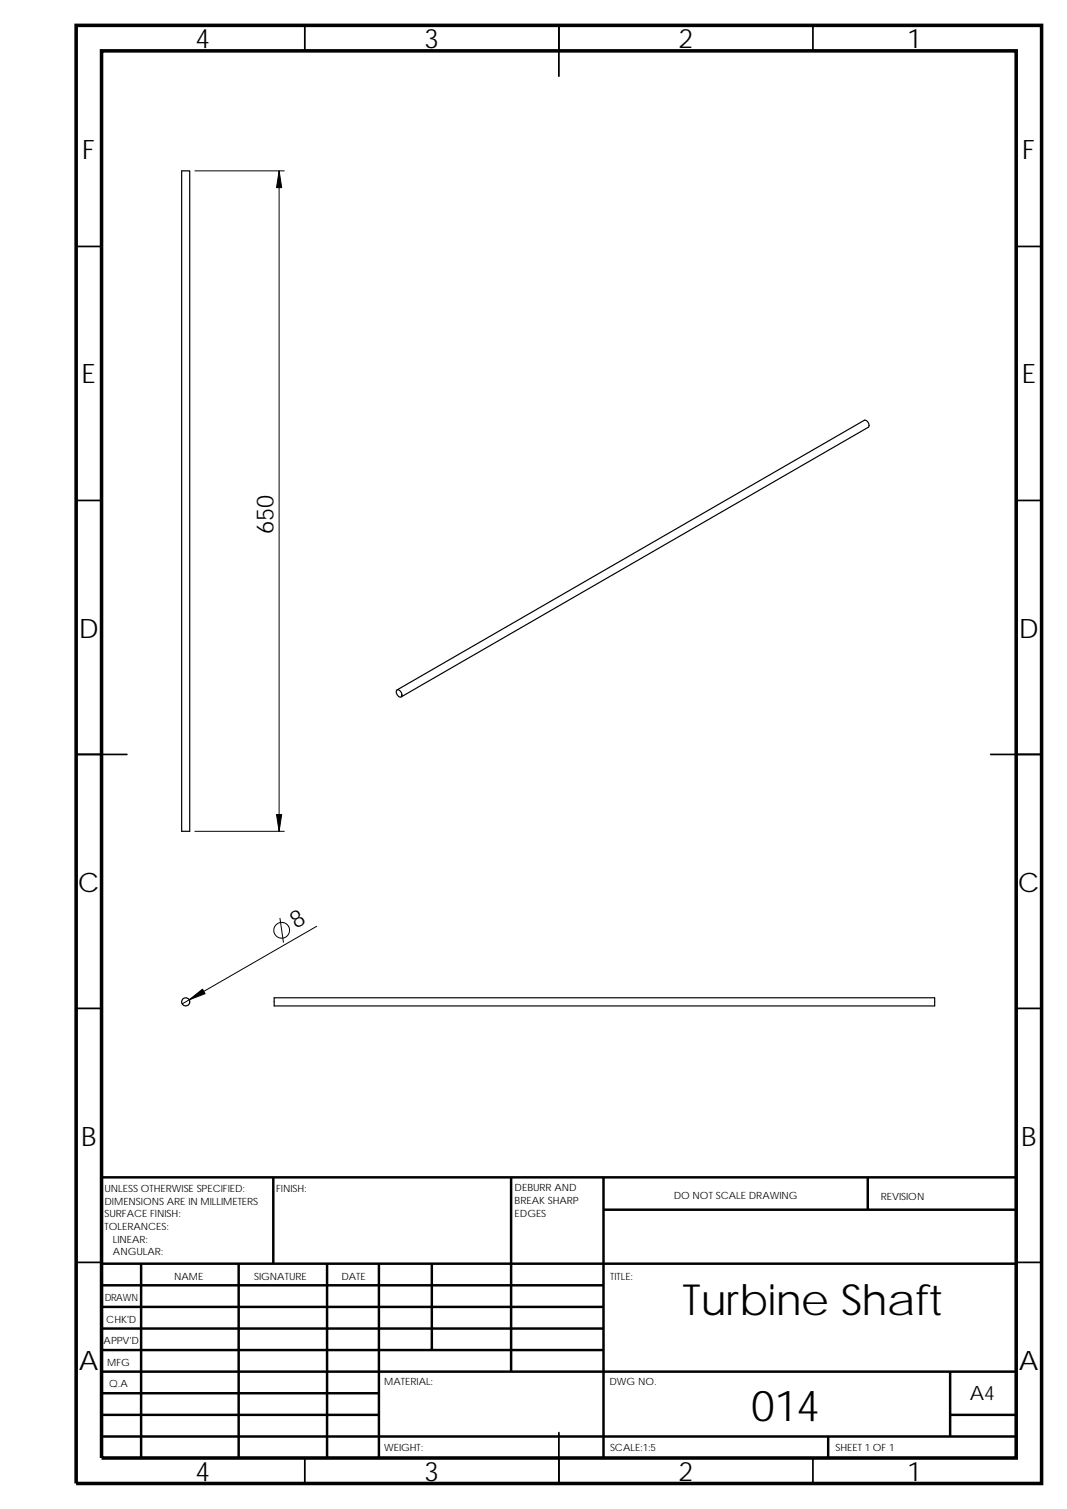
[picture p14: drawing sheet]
<svg xmlns="http://www.w3.org/2000/svg" width="210mm" height="297mm" viewBox="0 0 210 297" stroke-linecap="round" stroke-linejoin="round" font-family="sans-serif">
<defs><g id="words">
<g font-size="8.4">
<text x="134.3" y="258.8">Turbine Shaft</text>
<text x="147.8" y="279.7">014</text>
</g>
<g font-size="5.3">
<text x="38.5" y="9.5">4</text>
<text x="83.5" y="9.5">3</text>
<text x="133.5" y="9.5">2</text>
<text x="178.5" y="9.5">1</text>
<text x="16.2" y="31.2">F</text>
<text x="201.2" y="31.2">F</text>
<text x="16.1" y="75.5">E</text>
<text x="201.1" y="75.5">E</text>
<text x="15.5" y="125.5">D</text>
<text x="200.5" y="125.5">D</text>
<text x="15.3" y="175.5">C</text>
<text x="200.3" y="175.5">C</text>
<text x="16" y="225.5">B</text>
<text x="201" y="225.5">B</text>
<text x="15.5" y="269.7">A</text>
<text x="200.5" y="269.7">A</text>
<text x="38.5" y="291.5">4</text>
<text x="83.5" y="291.5">3</text>
<text x="133.5" y="291.5">2</text>
<text x="178.5" y="291.5">1</text>
</g>
<g font-size="4.7">
<text x="53.8" y="105.2" transform="rotate(-90 53.8 105.2)">650</text>
<text x="58.2" y="182.9" transform="rotate(-30 58.2 182.9)">8</text>
</g>
<text font-size="3.9" x="190.8" y="275.5">A4</text>
<g font-size="2">
<text x="20.6" y="234.6">UNLESS OTHERWISE SPECIFIED:</text>
<text x="20.6" y="237.1">DIMENSIONS ARE IN MILLIMETERS</text>
<text x="20.6" y="239.6">SURFACE FINISH:</text>
<text x="54.4" y="234.6">FINISH:</text>
<text x="101.3" y="239.5">EDGES</text>
<text x="101.3" y="234.5">DEBURR AND</text>
<text x="101.3" y="237">BREAK SHARP</text>
<text x="132.6" y="236">DO NOT SCALE DRAWING</text>
<text x="173.3" y="236.2">REVISION</text>
<text x="20.6" y="242.1">TOLERANCES:</text>
<text x="22.2" y="244.6">LINEAR:</text>
<text x="22.2" y="247.1">ANGULAR:</text>
<text x="50" y="252">SIGNATURE</text>
<text x="67.2" y="252">DATE</text>
<text x="120.1" y="252">TITLE:</text>
<text x="20.6" y="256.2">DRAWN</text>
<text x="34.3" y="252">NAME</text>
<text x="20.9" y="260.4">CHK'D</text>
<text x="20.4" y="264.5">APPV'D</text>
<text x="21.1" y="268.8">MFG</text>
<text x="21.5" y="273">Q.A</text>
<text x="75.6" y="272.5">MATERIAL:</text>
<text x="119.9" y="272.5">DWG NO.</text>
<text x="75.6" y="285.6">WEIGHT:</text>
<text x="120.1" y="285.6">SCALE:1:5</text>
<text x="164.4" y="285.6">SHEET 1 OF 1</text>
</g>
</g></defs>
<g fill="none" stroke="#000" stroke-width=".34">
<path d="M60 5v5M110 5v10M160 5v5M15 48.5h5M200 48.5h5M15 98.5h5M200 98.5h5M15 148.5h10M195 148.5h10M15 198.5h5M200 198.5h5M15 248.5h5"/>
<path d="M200 248.5h5M60 287v5M110 282v10M160 287v5"/>
</g>
<g fill="none" stroke="#000" stroke-width=".49">
<path d="M53.8 231.8v17M100.6 231.8v38.2M118.8 231.8v55.2M118.8 238.1h81.2M170.8 231.8v6.3M200 231.8h-180v55.2M20 248.8h180M20 257.3h98.8M20 253h98.8M27.8 248.8v38.2M47 248.8v38.2M64.4 248.8v38.2"/>
<path d="M74.6 248.8v38.2M85 248.8v16.9M20 278.5h54.6M20 274.3h54.6M20 270h180M20 265.7h98.8M20 261.5h98.8M187 270v12.8M187 278.5h13M20 282.8h180M163 282.8v4.2"/>
</g>
<path d="M15 5h190v287h-190zM20 10h180v277h-180z" fill="none" stroke="#000" stroke-width=".7" stroke-linecap="butt"/>
<g fill="none" stroke="#000" stroke-width=".23">
<path d="M35.8 33.6h1.5v130h-1.5zM78 135.9a.72 .72 0 0 1 1.1 .7l-.1 .5a.91 .91 0 0 1-1-1.2zM78.1 135.8l92-53.1a.91 .91 0 0 1 .8 1.4l-91.9 53.1M54 196.4h129.9v1.6h-129.9z"/>
<circle cx="36.5" cy="197.2" r=".8"/>
</g>
<g fill="none" stroke="#000" stroke-width=".2">
<path d="M38.4 33.6h17.5M54.9 33.6v130M38.4 163.6h17.5M55.1 180.8l.7 4.7M62.3 182.3l-26.4 15.3"/>
<circle cx="55.4" cy="183.1" r="1.56"/>
</g>
<g fill="#000" stroke="#000" stroke-width=".2">
<path d="M54.9 33.6l.5 3.3h-1z" fill-rule="evenodd"/>
<path d="M54.4 160.3h1l-.5 3.3z" fill-rule="evenodd"/>
<path d="M37.2 196.8l2.7-2.1 .5 .9z" fill-rule="evenodd"/>
</g>
<use href="#words"/>
</svg>
